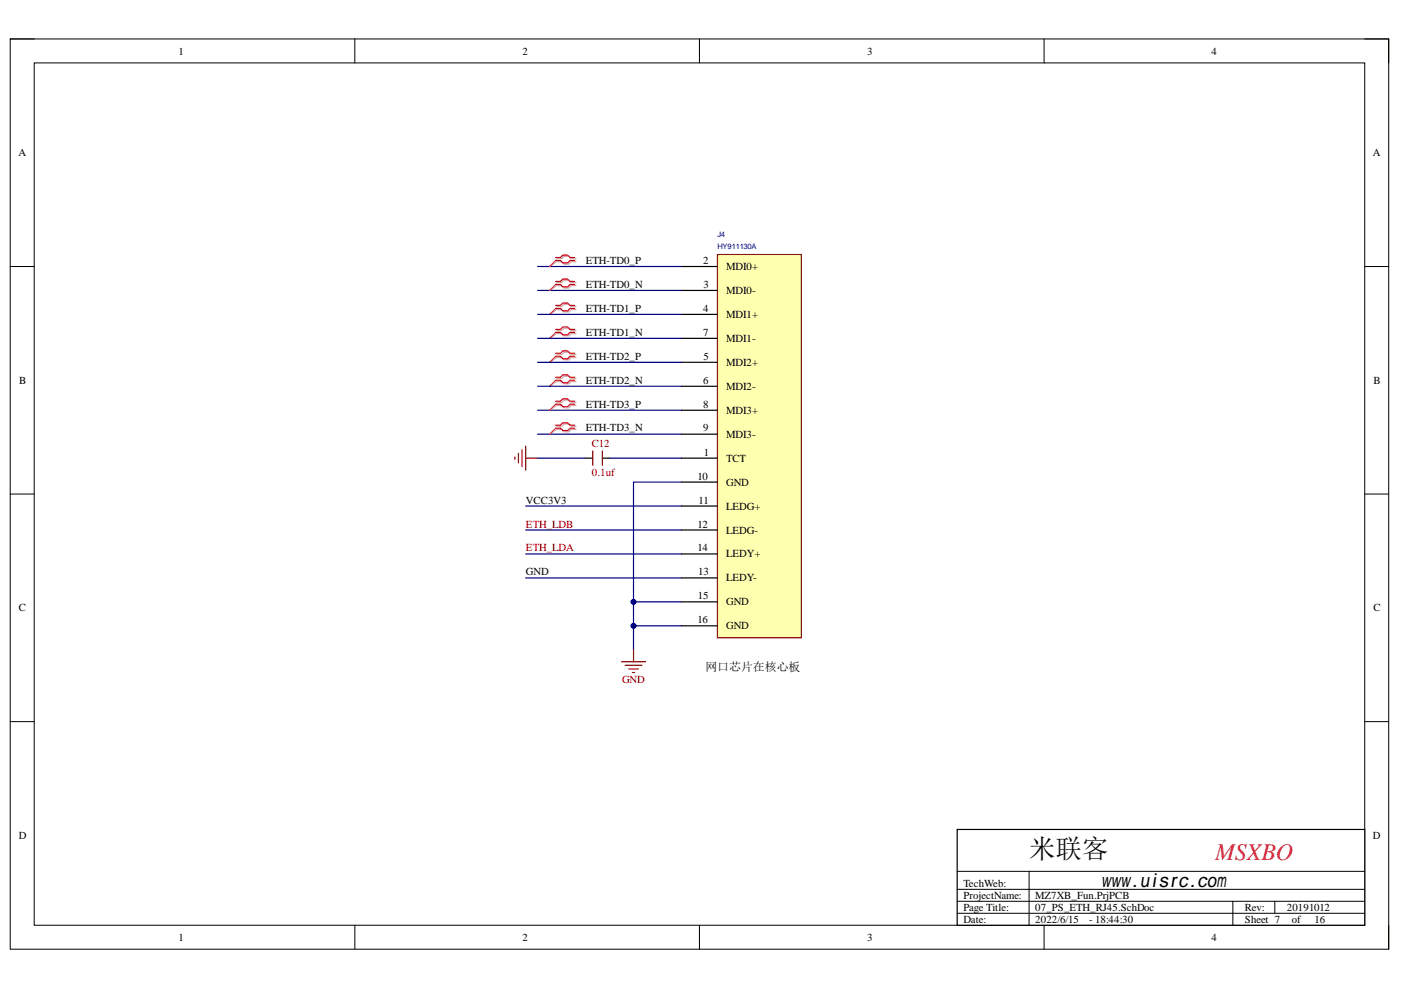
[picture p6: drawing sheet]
<svg xmlns="http://www.w3.org/2000/svg" width="297mm" height="210mm" viewBox="0 0 297 210" stroke-linecap="round" stroke-linejoin="round" font-family="sans-serif">
<defs><g id="words">
<text font-size="5.6" x="218.2" y="181.9">米联客</text>
<text font-size="5.1" fill="#f06" x="257.6" y="182.4">MSXBO</text>
<text font-size="4.1" x="235.5" y="188">ww.uisrc.com</text>
<text font-size="2.5" x="149.6" y="142.3">网口芯片在核心板</text>
<g font-size="2.3">
<text x="37.9" y="11.6">1</text>
<text x="110.8" y="11.6">2</text>
<text x="183.9" y="11.6">3</text>
<text x="256.9" y="11.6">4</text>
<text x="3.9" y="33.1">A</text>
<text x="291.1" y="33.1">A</text>
<text x="124.2" y="56">ETH-TD0_P</text>
<text x="149.1" y="56">2</text>
<text x="154" y="57.3">MDI0+</text>
<text x="124.2" y="61.1">ETH-TD0_N</text>
<text x="149.1" y="61.1">3</text>
<text x="154" y="62.3">MDI0-</text>
<text x="124.2" y="66.1">ETH-TD1_P</text>
<text x="124.2" y="71.2">ETH-TD1_N</text>
<text x="149.1" y="66.1">4</text>
<text x="149.1" y="71.2">7</text>
<text x="154" y="67.4">MDI1+</text>
<text x="124.2" y="76.3">ETH-TD2_P</text>
<text x="149.1" y="76.3">5</text>
<text x="154" y="72.5">MDI1-</text>
<text x="154" y="77.5">MDI2+</text>
<text x="4.1" y="81.3">B</text>
<text x="124.2" y="81.3">ETH-TD2_N</text>
<text x="149.1" y="81.3">6</text>
<text x="154" y="82.6">MDI2-</text>
<text x="291.2" y="81.3">B</text>
<text x="124.2" y="86.4">ETH-TD3_P</text>
<text x="149.1" y="86.4">8</text>
<text x="154" y="87.7">MDI3+</text>
<text x="124.2" y="91.5">ETH-TD3_N</text>
<text x="149.1" y="91.5">9</text>
<text x="154" y="92.8">MDI3-</text>
<text x="147.9" y="101.7">10</text>
<text x="149.2" y="96.6">1</text>
<text x="154" y="97.9">TCT</text>
<text x="111.5" y="106.8">VCC3V3</text>
<text x="148.1" y="106.8">11</text>
<text x="154" y="103">GND</text>
<text x="147.9" y="111.8">12</text>
<text x="154" y="108">LEDG+</text>
<text x="154" y="113.1">LEDG-</text>
<text x="147.9" y="116.9">14</text>
<text x="154" y="118.2">LEDY+</text>
<text x="111.5" y="122">GND</text>
<text x="148" y="122">13</text>
<text x="154" y="123.3">LEDY-</text>
<text x="4" y="129.6">C</text>
<text x="148" y="127.1">15</text>
<text x="154" y="128.3">GND</text>
<text x="291.2" y="129.6">C</text>
<text x="147.9" y="132.1">16</text>
<text x="154" y="133.4">GND</text>
<text x="4" y="177.8">D</text>
<text x="291.1" y="177.8">D</text>
<text x="204.3" y="190.6">ProjectName:</text>
<text x="204.3" y="188.1">TechWeb:</text>
<text x="219.5" y="190.6">MZ7XB_Fun.PrjPCB</text>
<text x="204.3" y="193.1">Page Title:</text>
<text x="204.3" y="195.7">Date:</text>
<text x="219.5" y="193.1">07_PS_ETH_RJ45.SchDoc</text>
<text x="219.5" y="195.7">2022/6/15</text>
<text x="230.9" y="195.7">- 18:44:30</text>
<text x="264" y="193.1">Rev:</text>
<text x="264" y="195.7">Sheet 7</text>
<text x="272.8" y="193.1">20191012</text>
<text x="273.9" y="195.7">of</text>
<text x="278.7" y="195.7">16</text>
<text x="37.9" y="199.5">1</text>
<text x="110.8" y="199.5">2</text>
<text x="183.9" y="199.5">3</text>
<text x="256.9" y="199.5">4</text>
</g>
<g font-size="2.3" fill="#800000">
<text x="125.5" y="94.9">C12</text>
<text x="125.5" y="100.9">0.1uf</text>
<text x="111.5" y="111.8">ETH_LDB</text>
<text x="111.5" y="116.9">ETH_LDA</text>
<text x="131.9" y="144.9">GND</text>
</g>
<g font-size="1.6" fill="#000080">
<text x="152.1" y="50.3">J4</text>
<text x="152.1" y="52.8">HY911130A</text>
</g>
</g></defs>
<path d="M2.2 8.3h292.2v193h-292.2z" fill="none" stroke="#000" stroke-width=".21"/>
<path d="M7.2 13.3h282.2v182.9h-282.2z" fill-rule="evenodd" fill="#fff"/>
<g fill="none" stroke="#000" stroke-width=".21">
<path d="M2.2 8.3h5M7.2 13.3h282.2v182.9h-282.2zM75.2 8.3v5M148.3 8.3v5M221.4 8.3v5M289.4 8.3h5v5M2.2 56.5h5M289.4 56.5h5M2.2 104.8h5M289.4 104.8h5M2.2 153h5M289.4 153h5"/>
<path d="M75.2 196.2v5.1M148.3 196.2v5.1M221.4 196.2v5.1M294.4 196.2v5.1"/>
</g>
<path d="M152.1 54h17.8v81.2h-17.8z" fill-rule="evenodd" fill="#ffffb0"/>
<path d="M152.1 54h17.8v81.2h-17.8zM109.2 96.9v.5M109.9 96.1v2.1M110.7 95.4v3.5M111.4 94.6v5.1M111.4 97.1h2.6M125.7 95.6v3.1M127.7 95.6v3.1" fill="none" stroke="#800000" stroke-width=".25"/>
<g fill="none" stroke="#000" stroke-width=".25">
<path d="M144.5 56.5h7.6M144.5 61.6h7.6M144.5 66.7h7.6M144.5 71.7h7.6M144.5 76.8h7.6M124.2 97.1h1.5M127.7 97.1h1.5M144.5 81.9h7.6M144.5 87h7.6M144.5 92.1h7.6M144.5 97.1h7.6M144.5 102.2h7.6"/>
<path d="M144.5 107.3h7.6M144.5 112.4h7.6M144.5 117.5h7.6M144.5 122.5h7.6M144.5 127.6h7.6M144.5 132.7h7.6"/>
</g>
<g fill="none" stroke="#000080" stroke-width=".25">
<path d="M114 56.5h30.5M114 61.6h30.5M114 66.7h30.5M114 71.7h30.5M114 76.8h30.5M114 81.9h30.5M114 87h30.5M114 92.1h30.5M114 97.1h10.2M129.2 97.1h15.3M111.4 107.3h33.1M111.4 112.4h33.1"/>
<path d="M111.4 117.5h33.1M144.5 102.2h-10.2v35.6"/>
</g>
<g fill="none" stroke="#d0a3a3" stroke-width=".25">
<path d="M118.1 54.9h1l.5-.6h1l.5 .6h1M118.1 55.5h1l.5 .5h1l.5-.5h1M118.1 59.9h1l.5-.5h1l.5 .5h1M118.1 60.6h1l.5 .5h1l.5-.5h1M118.1 65h1l.5-.5h1l.5 .5h1M118.1 65.6h1l.5 .6h1l.5-.6h1M118.1 70.1h1l.5-.5h1l.5 .5h1M118.1 70.7h1l.5 .5h1l.5-.5h1M118.1 75.2h1l.5-.5h1l.5 .5h1M118.1 75.8h1l.5 .5h1l.5-.5h1M118.1 80.2h1l.5-.5h1l.5 .5h1M118.1 80.9h1l.5 .5h1l.5-.5h1"/>
<path d="M118.1 85.3h1l.5-.5h1l.5 .5h1M118.1 86h1l.5 .5h1l.5-.5h1M118.1 90.4h1l.5-.5h1l.5 .5h1M118.1 91h1l.5 .6h1l.5-.6h1"/>
</g>
<path d="M118.1 55.5l-1.6 1M118.1 60.6l-1.6 1M118.1 65.6l-1.6 1.1M118.1 70.7l-1.6 1M118.1 75.8l-1.6 1M118.1 80.9l-1.6 1M118.1 86l-1.6 1M118.1 91l-1.6 1.1" fill="none" stroke="#d0a3a3" stroke-width=".21"/>
<g fill="none" stroke="#f00" stroke-width=".25">
<path d="M117.8 54.6h1l.5-.5h1l.5 .5h1.1M117.8 55.2h1l.5 .5h1l.5-.5h1.1M117.8 59.7h1l.5-.5h1l.5 .5h1.1M117.8 60.3h1l.5 .5h1l.5-.5h1.1M117.8 64.8h1l.5-.6h1l.5 .6h1.1M117.8 65.4h1l.5 .5h1l.5-.5h1.1M117.8 69.8h1l.5-.5h1l.5 .5h1.1M117.8 70.5h1l.5 .5h1l.5-.5h1.1M117.8 74.9h1l.5-.5h1l.5 .5h1.1M117.8 75.6h1l.5 .5h1l.5-.5h1.1M117.8 80h1l.5-.5h1l.5 .5h1.1M117.8 80.6h1l.5 .5h1l.5-.5h1.1"/>
<path d="M117.8 85.1h1l.5-.5h1l.5 .5h1.1M117.8 85.7h1l.5 .5h1l.5-.5h1.1M117.8 90.2h1l.5-.6h1l.5 .6h1.1M117.8 90.8h1l.5 .5h1l.5-.5h1.1"/>
</g>
<path d="M117.8 55.2l-1.3 1.3M117.8 60.3l-1.3 1.3M117.8 65.4l-1.3 1.3M117.8 70.5l-1.3 1.2M117.8 75.6l-1.3 1.2M117.8 80.6l-1.3 1.3M117.8 85.7l-1.3 1.3M117.8 90.8l-1.3 1.3" fill="none" stroke="#f00" stroke-width=".21"/>
<circle cx="134.3" cy="127.6" r=".51" fill="#000080"/>
<circle cx="134.3" cy="127.6" r=".51" fill="none" stroke="#000080" stroke-width=".21"/>
<circle cx="134.3" cy="132.7" r=".51" fill="#000080"/>
<circle cx="134.3" cy="132.7" r=".51" fill="none" stroke="#000080" stroke-width=".21"/>
<path d="M111.4 122.5h33.1M134.3 127.6h10.2" fill="none" stroke="#000080" stroke-width=".25"/>
<circle cx="134.3" cy="127.6" r=".51" fill="#000080"/>
<circle cx="134.3" cy="127.6" r=".51" fill="none" stroke="#000080" stroke-width=".21"/>
<path d="M134.3 132.7h10.2" fill="none" stroke="#000080" stroke-width=".25"/>
<circle cx="134.3" cy="132.7" r=".51" fill="#000080"/>
<circle cx="134.3" cy="132.7" r=".51" fill="none" stroke="#000080" stroke-width=".21"/>
<path d="M134.3 137.8v2.5M131.8 140.3h5.1M132.5 141.1h3.6M133.3 141.8h2M134.1 142.6h.5" fill="none" stroke="#800000" stroke-width=".25"/>
<path d="M202.9 175.9h86.5v20.3h-86.5z" fill-rule="evenodd" fill="#fff"/>
<path d="M202.9 175.9h86.5v20.3h-86.5z" fill="none" stroke="#000" stroke-width=".25"/>
<path d="M202.9 184.7h86.5M202.9 188.6h86.5M202.9 191.1h86.5M202.9 193.6h86.5M218.2 184.7v11.5M261.4 191.1v5.1M270.3 191.1v2.5" fill="none" stroke="#000" stroke-width=".21"/>
<use href="#words"/>
</svg>
